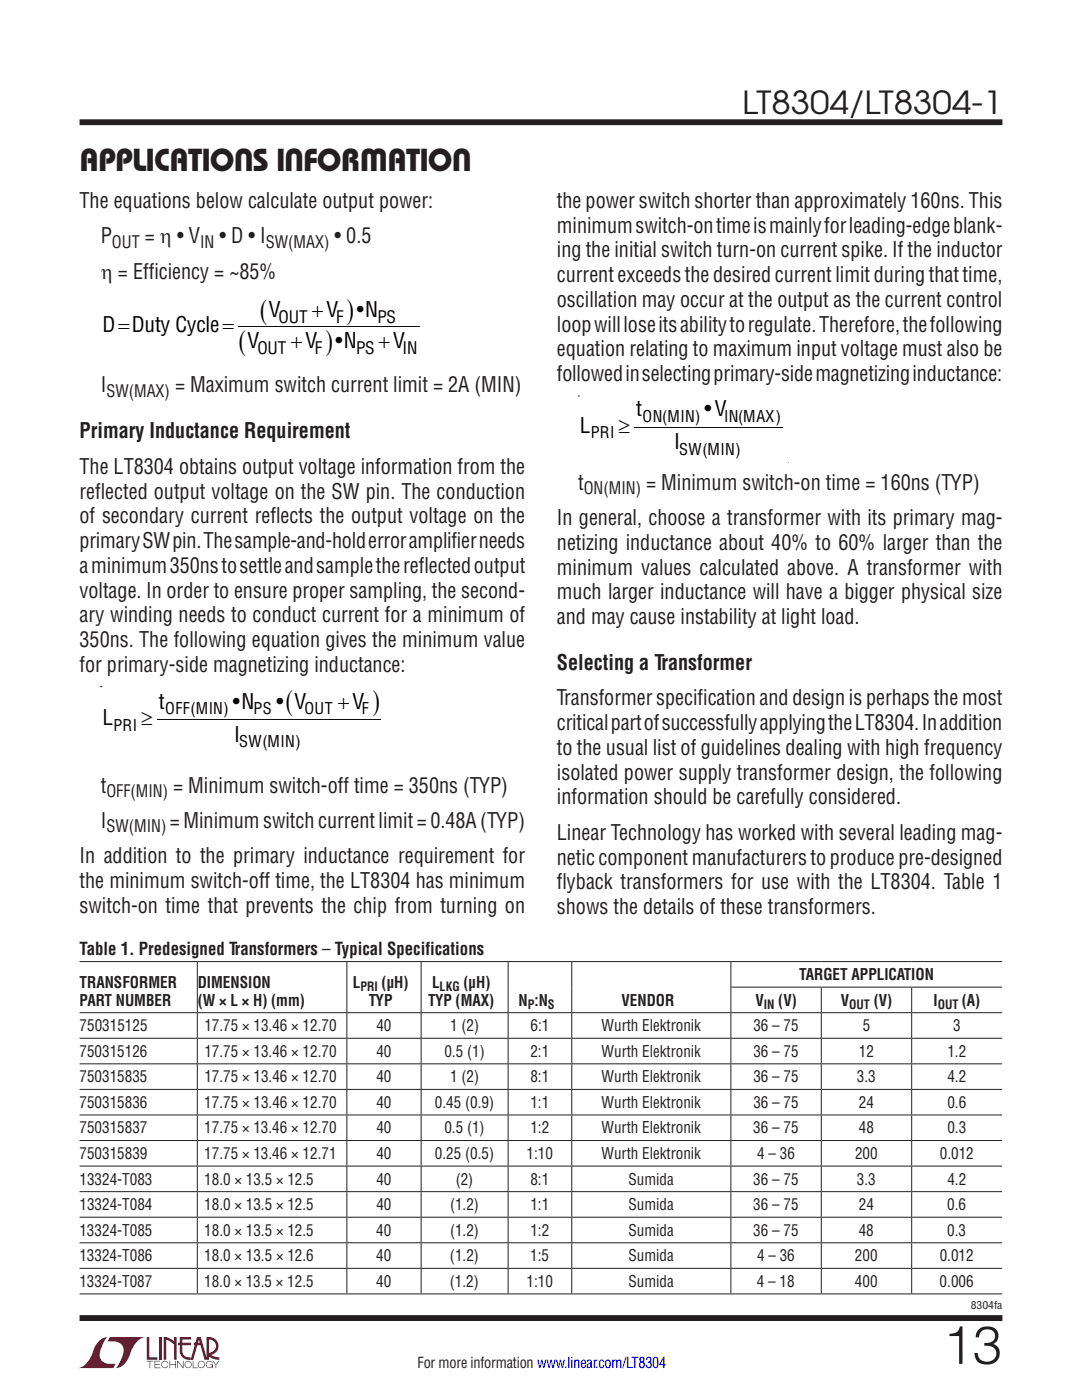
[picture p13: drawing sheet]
<svg xmlns="http://www.w3.org/2000/svg" width="216mm" height="279mm" viewBox="0 0 216 279" stroke-linecap="round" stroke-linejoin="round" font-family="sans-serif">
<defs><g id="words">
<text font-size="10.6" fill="#231f20" x="188.2" y="272.2">13</text>
<g font-size="6.3" fill="#231f20">
<text x="148.1" y="22.8">LT8304/LT8304-1</text>
<text x="15.9" y="34.1">APPLICATIONS INFORMATION</text>
</g>
<g font-size="5.8">
<text x="51.9" y="63.6">(</text>
<text x="69.2" y="63.6">)</text>
<text x="47.6" y="69.8">(</text>
<text x="65" y="69.8">)</text>
<text x="57" y="141.7">(</text>
<text x="74.4" y="141.7">)</text>
</g>
<g font-size="4.2" fill="#231f20">
<text x="15.9" y="41.5">The equations below calculate output power:</text>
<text x="111.1" y="41.5">the power switch shorter than approximately 160ns. This</text>
<text x="111.1" y="46.4">minimum switch-on time is mainly for leading-edge blank-</text>
<text x="20.1" y="48.5">P</text>
<text x="28.9" y="48.5">= η • V</text>
<text x="43.8" y="48.5">• D • I</text>
<text x="66.8" y="48.5">• 0.5</text>
<text x="111.1" y="51.4">ing the initial switch turn-on current spike. If the inductor</text>
<text x="20.1" y="55.6">η = Efficiency = ~85%</text>
<text x="111.1" y="56.3">current exceedsthe desired current limit during that time,</text>
<text x="111.1" y="61.3">oscillation may occur at the output as the current control</text>
<text x="111.1" y="66.2">loop will lose its ability to regulate.Therefore,the following</text>
<text x="111.1" y="71.1">equation relating to maximum input voltage must also be</text>
<text x="111.1" y="76.1">followed in selecting primary-side magnetizing inductance:</text>
<text x="20.1" y="78.3">I</text>
<text x="34.9" y="78.3">= Maximum switch current limit = 2A (MIN)</text>
<text x="15.9" y="87.5">Primary Inductance Requirement</text>
<text x="15.9" y="94.6">The LT8304 obtains output voltage information from the</text>
<text x="15.9" y="99.5">reflected output voltage on the SW pin. The conduction</text>
<text x="115.4" y="97.7">t</text>
<text x="128.9" y="97.7">= Minimum switch-on time = 160ns (TYP)</text>
<text x="15.9" y="104.4">of secondary current reflects the output voltage on the</text>
<text x="111.1" y="104.8">In general, choose a transformer with its primary mag-</text>
<text x="15.9" y="109.4">primary SW pin.The sample-and-hold error amplifier needs</text>
<text x="111.1" y="109.7">netizing inductance about 40% to 60% larger than the</text>
<text x="15.9" y="114.3">a minimum350nsto settle and sample the reflected output</text>
<text x="15.9" y="119.3">voltage. In order to ensure proper sampling, the second-</text>
<text x="111.1" y="119.6">much larger inductance will have a bigger physical size</text>
<text x="111.1" y="114.7">minimum values calculated above. A transformer with</text>
<text x="15.9" y="124.2">ary winding needs to conduct current for a minimum of</text>
<text x="111.1" y="124.6">and may cause instability at light load.</text>
<text x="15.9" y="129.1">350ns. The following equation gives the minimum value</text>
<text x="15.9" y="134.1">for primary-side magnetizing inductance:</text>
<text x="111.1" y="133.7">Selecting a Transformer</text>
<text x="111.1" y="140.8">Transformer specification and design is perhaps the most</text>
<text x="111.1" y="145.7">critical part of successfully applying theLT8304.In addition</text>
<text x="111.1" y="150.7">to the usual list of guidelines dealing with high frequency</text>
<text x="111.1" y="155.6">isolated power supply transformer design, the following</text>
<text x="20.1" y="158.2">t</text>
<text x="34.6" y="158.2">= Minimum switch-off time = 350ns (TYP)</text>
<text x="111.1" y="160.5">information should be carefully considered.</text>
<text x="20.1" y="165.2">I</text>
<text x="33.9" y="165.2">=Minimum switch current limit= 0.48A (TYP)</text>
<text x="111.1" y="167.6">Linear Technology has worked with several leading mag-</text>
<text x="15.9" y="172.3">In addition to the primary inductance requirement for</text>
<text x="111.1" y="172.5">netic component manufacturers to produce pre-designed</text>
<text x="15.9" y="177.2">the minimum switch-off time, the LT8304 has minimum</text>
<text x="111.1" y="177.5">flyback transformers for use with the LT8304. Table 1</text>
<text x="15.9" y="182.2">switch-on time that prevents the chip from turning on</text>
<text x="111.1" y="182.4">shows the details of these transformers.</text>
</g>
<g font-size="4.2">
<text x="53.6" y="63.3">V</text>
<text x="62.3" y="63.3">+V</text>
<text x="71.2" y="63.3">•N</text>
<text x="20.5" y="66.3">D=Duty Cycle=</text>
<text x="49.4" y="69.5">V</text>
<text x="58" y="69.5">+V</text>
<text x="66.9" y="69.5">•N</text>
<text x="75.5" y="69.5">+V</text>
<text x="126.9" y="83.1">t</text>
<text x="140.6" y="83.1">•V</text>
<text x="115.7" y="86.4">L</text>
<text x="123.4" y="86.4">≥</text>
<text x="134.5" y="89.7">I</text>
<text x="31.7" y="141.4">t</text>
<text x="46.5" y="141.4">•N</text>
<text x="55.2" y="141.4">• V</text>
<text x="67.4" y="141.4">+V</text>
<text x="20.5" y="144.8">L</text>
<text x="28.2" y="144.8">≥</text>
<text x="46.7" y="148">I</text>
</g>
<text font-size="3.5" fill="#231f20" x="15.9" y="190.5">Table 1. Predesigned Transformers – Typical Specifications</text>
<g font-size="3.4" fill="#231f20">
<text x="22.3" y="49.4">OUT</text>
<text x="39.9" y="49.4">IN</text>
<text x="53.1" y="49.4">SW(MAX)</text>
<text x="21.2" y="79.2">SW(MAX)</text>
<text x="116.5" y="98.6">ON(MIN)</text>
<text x="21.2" y="159">OFF(MIN)</text>
<text x="21.2" y="166.1">SW(MIN)</text>
</g>
<g font-size="3.4">
<text x="55.6" y="64.4">OUT</text>
<text x="67.1" y="64.4">F</text>
<text x="75.3" y="64.4">PS</text>
<text x="51.4" y="70.7">OUT</text>
<text x="62.8" y="70.6">F</text>
<text x="71.1" y="70.7">PS</text>
<text x="80.3" y="70.6">IN</text>
</g>
<g font-size="3.2">
<text x="117.9" y="87.5">PRI</text>
<text x="128.2" y="84.2">ON(MIN)</text>
<text x="144.5" y="84.2">IN(MAX)</text>
<text x="135.5" y="90.8">SW(MIN)</text>
<text x="33" y="142.6">OFF(MIN)</text>
<text x="50.6" y="142.6">PS</text>
<text x="60.7" y="142.6">OUT</text>
<text x="72.2" y="142.5">F</text>
<text x="22.6" y="145.8">PRI</text>
<text x="47.7" y="149.1">SW(MIN)</text>
</g>
<g font-size="3.2" fill="#231f20">
<text x="15.9" y="197.2">TRANSFORMER</text>
<text x="39.5" y="197.2">DIMENSION</text>
<text x="70.4" y="197.2">L</text>
<text x="76.2" y="197.2">(μH)</text>
<text x="86.2" y="197.2">L</text>
<text x="92.5" y="197.2">(μH)</text>
<text x="159.4" y="195.6">TARGET APPLICATION</text>
<text x="15.9" y="200.7">PART NUMBER</text>
<text x="39.5" y="200.7">(W × L × H) (mm)</text>
<text x="73.6" y="200.7">TYP</text>
<text x="85.5" y="200.7">TYP (MAX)</text>
<text x="103.5" y="200.7">N :N</text>
<text x="124" y="200.7">VENDOR</text>
<text x="150.7" y="200.7">V</text>
<text x="155.3" y="200.7">(V)</text>
<text x="167.8" y="200.7">V</text>
<text x="174.3" y="200.7">(V)</text>
<text x="186.3" y="200.7">I</text>
<text x="191.9" y="200.7">(A)</text>
<text x="15.9" y="205.8">750315125</text>
<text x="40.8" y="205.8">17.75 × 13.46 × 12.70</text>
<text x="75.1" y="205.8">40</text>
<text x="89.8" y="205.8">1 (2)</text>
<text x="105.8" y="205.8">6:1</text>
<text x="120" y="205.8">Wurth Elektronik</text>
<text x="150.3" y="205.8">36 – 75</text>
<text x="172.1" y="205.8">5</text>
<text x="190.2" y="205.8">3</text>
<text x="15.9" y="210.9">750315126</text>
<text x="40.8" y="210.9">17.75 × 13.46 × 12.70</text>
<text x="75.1" y="210.9">40</text>
<text x="88.7" y="210.9">0.5 (1)</text>
<text x="105.8" y="210.9">2:1</text>
<text x="120" y="210.9">Wurth Elektronik</text>
<text x="150.3" y="210.9">36 – 75</text>
<text x="171.4" y="210.9">12</text>
<text x="189" y="210.9">1.2</text>
<text x="15.9" y="221.1">750315836</text>
<text x="15.9" y="216">750315835</text>
<text x="40.8" y="221.1">17.75 × 13.46 × 12.70</text>
<text x="40.8" y="216">17.75 × 13.46 × 12.70</text>
<text x="75.1" y="221.1">40</text>
<text x="75.1" y="216">40</text>
<text x="86.8" y="221.1">0.45 (0.9)</text>
<text x="89.8" y="216">1 (2)</text>
<text x="105.8" y="221.1">1:1</text>
<text x="105.8" y="216">8:1</text>
<text x="120" y="221.1">Wurth Elektronik</text>
<text x="120" y="216">Wurth Elektronik</text>
<text x="150.3" y="221.1">36 – 75</text>
<text x="150.3" y="216">36 – 75</text>
<text x="171" y="216">3.3</text>
<text x="171.4" y="221.1">24</text>
<text x="189" y="221.1">0.6</text>
<text x="189" y="216">4.2</text>
<text x="15.9" y="226.2">750315837</text>
<text x="40.8" y="226.2">17.75 × 13.46 × 12.70</text>
<text x="75.1" y="226.2">40</text>
<text x="88.7" y="226.2">0.5 (1)</text>
<text x="105.8" y="226.2">1:2</text>
<text x="120" y="226.2">Wurth Elektronik</text>
<text x="150.3" y="226.2">36 – 75</text>
<text x="171.4" y="226.2">48</text>
<text x="189" y="226.2">0.3</text>
<text x="15.9" y="231.3">750315839</text>
<text x="40.8" y="231.3">17.75 × 13.46 × 12.71</text>
<text x="75.1" y="231.3">40</text>
<text x="86.8" y="231.3">0.25 (0.5)</text>
<text x="105.1" y="231.3">1:10</text>
<text x="120" y="231.3">Wurth Elektronik</text>
<text x="151.1" y="231.3">4 – 36</text>
<text x="170.6" y="231.3">200</text>
<text x="187.5" y="231.3">0.012</text>
<text x="15.9" y="236.4">13324-T083</text>
<text x="40.8" y="236.4">18.0 × 13.5 × 12.5</text>
<text x="75.1" y="236.4">40</text>
<text x="90.9" y="236.4">(2)</text>
<text x="105.8" y="236.4">8:1</text>
<text x="125.4" y="236.4">Sumida</text>
<text x="150.3" y="236.4">36 – 75</text>
<text x="171" y="236.4">3.3</text>
<text x="189" y="236.4">4.2</text>
<text x="15.9" y="241.5">13324-T084</text>
<text x="40.8" y="241.5">18.0 × 13.5 × 12.5</text>
<text x="75.1" y="241.5">40</text>
<text x="89.8" y="241.5">(1.2)</text>
<text x="105.8" y="241.5">1:1</text>
<text x="125.4" y="241.5">Sumida</text>
<text x="150.3" y="241.5">36 – 75</text>
<text x="171.4" y="241.5">24</text>
<text x="189" y="241.5">0.6</text>
<text x="15.8" y="251.7">13324-T086</text>
<text x="15.9" y="246.6">13324-T085</text>
<text x="40.7" y="251.7">18.0 × 13.5 × 12.6</text>
<text x="40.8" y="246.6">18.0 × 13.5 × 12.5</text>
<text x="75.1" y="251.7">40</text>
<text x="75.1" y="246.6">40</text>
<text x="89.8" y="251.7">(1.2)</text>
<text x="89.8" y="246.6">(1.2)</text>
<text x="105.8" y="251.7">1:5</text>
<text x="105.8" y="246.6">1:2</text>
<text x="125.4" y="251.7">Sumida</text>
<text x="125.4" y="246.6">Sumida</text>
<text x="150.3" y="246.6">36 – 75</text>
<text x="151.1" y="251.7">4 – 36</text>
<text x="170.6" y="251.7">200</text>
<text x="171.4" y="246.6">48</text>
<text x="187.5" y="251.7">0.012</text>
<text x="189" y="246.6">0.3</text>
<text x="15.8" y="256.8">13324-T087</text>
<text x="40.7" y="256.8">18.0 × 13.5 × 12.5</text>
<text x="75.1" y="256.8">40</text>
<text x="89.8" y="256.8">(1.2)</text>
<text x="105.1" y="256.8">1:10</text>
<text x="125.4" y="256.8">Sumida</text>
<text x="151" y="256.8">4 – 18</text>
<text x="170.6" y="256.8">400</text>
<text x="187.5" y="256.8">0.006</text>
</g>
<text font-size="3" fill="#231f20" x="83.3" y="273.1">For more information www.linear.com/LT8304</text>
<g font-size="2.5" fill="#231f20">
<text x="71.9" y="197.8">PRI</text>
<text x="87.7" y="197.8">LKG</text>
<text x="105.3" y="201.3">P</text>
<text x="109.3" y="201.3">S</text>
<text x="152.4" y="201.3">IN</text>
<text x="169.4" y="201.3">OUT</text>
<text x="187.1" y="201.3">OUT</text>
</g>
<text font-size="2.1" fill="#231f20" x="193.7" y="261.2">8304fa</text>
</g></defs>
<g fill="#900126">
<path d="M29.3 266.8h.5v4.1h1.6v.5h-2.1z"/>
<path d="M20 267.4l1-.5h.5h-.1a6.2 6.2 0 0 0-1.5 4 2.58 2.58 0 0 0 3.2 1.3l-.5 .8h-7a4.9 4.9 0 0 0 3.1-3.8l.4-.7z"/>
<path d="M21.9 266.9h7a4.9 4.9 0 0 0-3.1 3.7 3.2 3.2 0 0 1-2.7 2.4h.1a6.2 6.2 0 0 0 1.4-4.1 2.58 2.58 0 0 0-3.1-1.2z"/>
<path d="M31.8 266.8h.5v4.6h-.5z"/>
<path d="M32.7 266.8l1 .2 1 .7v-.9h.5v4.6h-.5v-3.1l-1.5-.9v4h-.5z"/>
<path d="M29.3 271.6h1.3v.1h-.6v1.3h-.2v-1.3h-.5z"/>
<path d="M30.8 271.6h1.2v.1h-1v.5h.9v.2h-.9v.5h1v.1h-1.2z"/>
<path d="M33.8 271.6h.2v.6h1v-.6h.1v1.4h-.1v-.6h-1v.6h-.2z"/>
<path d="M35.4 271.6h.1l1 1.2v-1.2h.1v1.4l-1.1-1.2v1.2h-.1z"/>
<path d="M38.5 271.6h.1v1.3h.9v.1h-1z"/>
<path d="M42.4 271.6h.1l.6 .7 .5-.7h.2l-.7 .8v.6h-.1v-.6z"/>
<path d="M35.9 266.8h2.2v.5h-1.7v.7h1.7v.5h-1.7v1.1a1.32 1.32 0 0 0 1.6 1.3v.5l1.3-4.6h.8l1.1 4.1v-4.1a1.84 1.84 0 0 1 2.3 1.4 1.84 1.84 0 0 1-1.4 2.2l.7 .4 1 .1v.5l-1.2-.2-1.1-.6v-.6a1.34 1.34 0 0 0 1.6-1.2 1.34 1.34 0 0 0-1.4-1.5v4.1h-.9l-.8-2.9h-1.3v-.5h1.2l-.2-.7-1.1 4.1a2.06 2.06 0 0 1-2.7-1.3v-1.6h-.4v-.5h.4z"/>
<path d="M37 271.8a.72 .72 0 0 1 1.2 .1 .72 .72 0 0 1-.4 1.1 .72 .72 0 0 1-1-.7h.2a.59 .59 0 0 0 .8 .5 .59 .59 0 0 0 .2-.9 .59 .59 0 0 0-1 .2v.2h-.2z"/>
<path d="M39.7 271.8a.72 .72 0 0 1 1.1 .1 .72 .72 0 0 1-.4 1.1 .72 .72 0 0 1-.9-.7h.1a.59 .59 0 0 0 .8 .5 .59 .59 0 0 0 .2-.9 .59 .59 0 0 0-1 .2v.2h-.1z"/>
<path d="M41.3 271.8a.72 .72 0 0 1 1.2 .2h-.2a.59 .59 0 0 0-.9-.1 .59 .59 0 0 0 .1 .9 .59 .59 0 0 0 .9-.4h-.5v-.1h.6v.7h-.1v-.3a.73 .73 0 0 1-1.1 .2 .73 .73 0 0 1 0-1.1z"/>
<path d="M32.4 271.8a.71 .71 0 0 1 1.2 .3h-.1a.59 .59 0 0 0-.9-.3 .59 .59 0 0 0-.1 1 .59 .59 0 0 0 .9-.3h.2a.73 .73 0 0 1-1.1 .4 .73 .73 0 0 1-.1-1.1z"/>
</g>
<path d="M15.9 24.4h184.1M15.9 263h184.1" fill="none" stroke="#231f20" stroke-width="1.2" stroke-linecap="butt"/>
<path d="M47.5 65.2h36.2M115.4 79h.1M126.6 85.3h29.7M20.1 137h.1M31.3 143.7h44.7" fill="none" stroke="#000" stroke-width=".2"/>
<g fill="none" stroke="#231f20" stroke-width=".2">
<path d="M15.9 191.9h184.1M39.4 192v10M69.2 192v10M84 192v10M101.4 192v10M114.1 192v10M145.8 197h54.2M145.8 192v4.9M145.8 197.1v4.9M163.9 197.1v4.9M181.9 197.1v4.9M15.9 202.1h184.1"/>
<path d="M15.9 207.2h184.1M15.9 212.3h184.1M15.9 217.4h184.1M39.4 202.2v4.9M39.4 207.3v4.9M39.4 212.4v4.9M39.4 217.5v4.9M69.2 202.2v4.9M69.2 207.3v4.9M69.2 212.4v4.9M69.2 217.5v4.9M84 202.2v4.9"/>
<path d="M84 207.3v4.9M84 212.4v4.9M84 217.5v4.9M101.4 202.2v4.9M101.4 207.3v4.9M101.4 212.4v4.9M101.4 217.5v4.9M114.1 202.2v4.9M114.1 207.3v4.9M114.1 212.4v4.9M114.1 217.5v4.9M145.8 202.2v4.9"/>
<path d="M145.8 207.3v4.9M145.8 212.4v4.9M145.8 217.5v4.9M163.9 202.2v4.9M163.9 207.3v4.9M163.9 212.4v4.9M163.9 217.5v4.9M181.9 202.2v4.9M181.9 207.3v4.9M181.9 212.4v4.9M181.9 217.5v4.9M15.9 222.5h184.1"/>
<path d="M15.9 227.6h184.1M15.9 232.7h184.1M15.9 237.8h184.1M39.4 222.6v4.9M39.4 227.7v4.9M39.4 232.8v4.9M39.4 237.9v4.9M69.2 222.6v4.9M69.2 227.7v4.9M69.2 232.8v4.9M69.2 237.9v4.9M84 222.6v4.9"/>
<path d="M84 227.7v4.9M84 232.8v4.9M84 237.9v4.9M101.4 222.6v4.9M101.4 227.7v4.9M101.4 232.8v4.9M101.4 237.9v4.9M114.1 222.6v4.9M114.1 227.7v4.9M114.1 232.8v4.9M114.1 237.9v4.9M145.8 222.6v4.9"/>
<path d="M145.8 227.7v4.9M145.8 232.8v4.9M145.8 237.9v4.9M163.9 222.6v4.9M163.9 227.7v4.9M163.9 232.8v4.9M163.9 237.9v4.9M181.9 222.6v4.9M181.9 227.7v4.9M181.9 232.8v4.9M181.9 237.9v4.9M15.9 242.9h184.1"/>
<path d="M15.9 248h184.1M15.9 253.1h184.1M15.9 258.2h184.1M39.4 243v4.9M39.4 248.1v4.9M39.4 253.2v4.9M69.2 243v4.9M69.2 248.1v4.9M69.2 253.2v4.9M84 243v4.9M84 248.1v4.9M84 253.2v4.9"/>
<path d="M101.4 243v4.9M101.4 248.1v4.9M101.4 253.2v4.9M114.1 243v4.9M114.1 248.1v4.9M114.1 253.2v4.9M145.8 243v4.9M145.8 248.1v4.9M145.8 253.2v4.9M163.9 243v4.9M163.9 248.1v4.9M163.9 253.2v4.9"/>
<path d="M181.9 243v4.9M181.9 248.1v4.9M181.9 253.2v4.9"/>
</g>
<use href="#words"/>
</svg>
